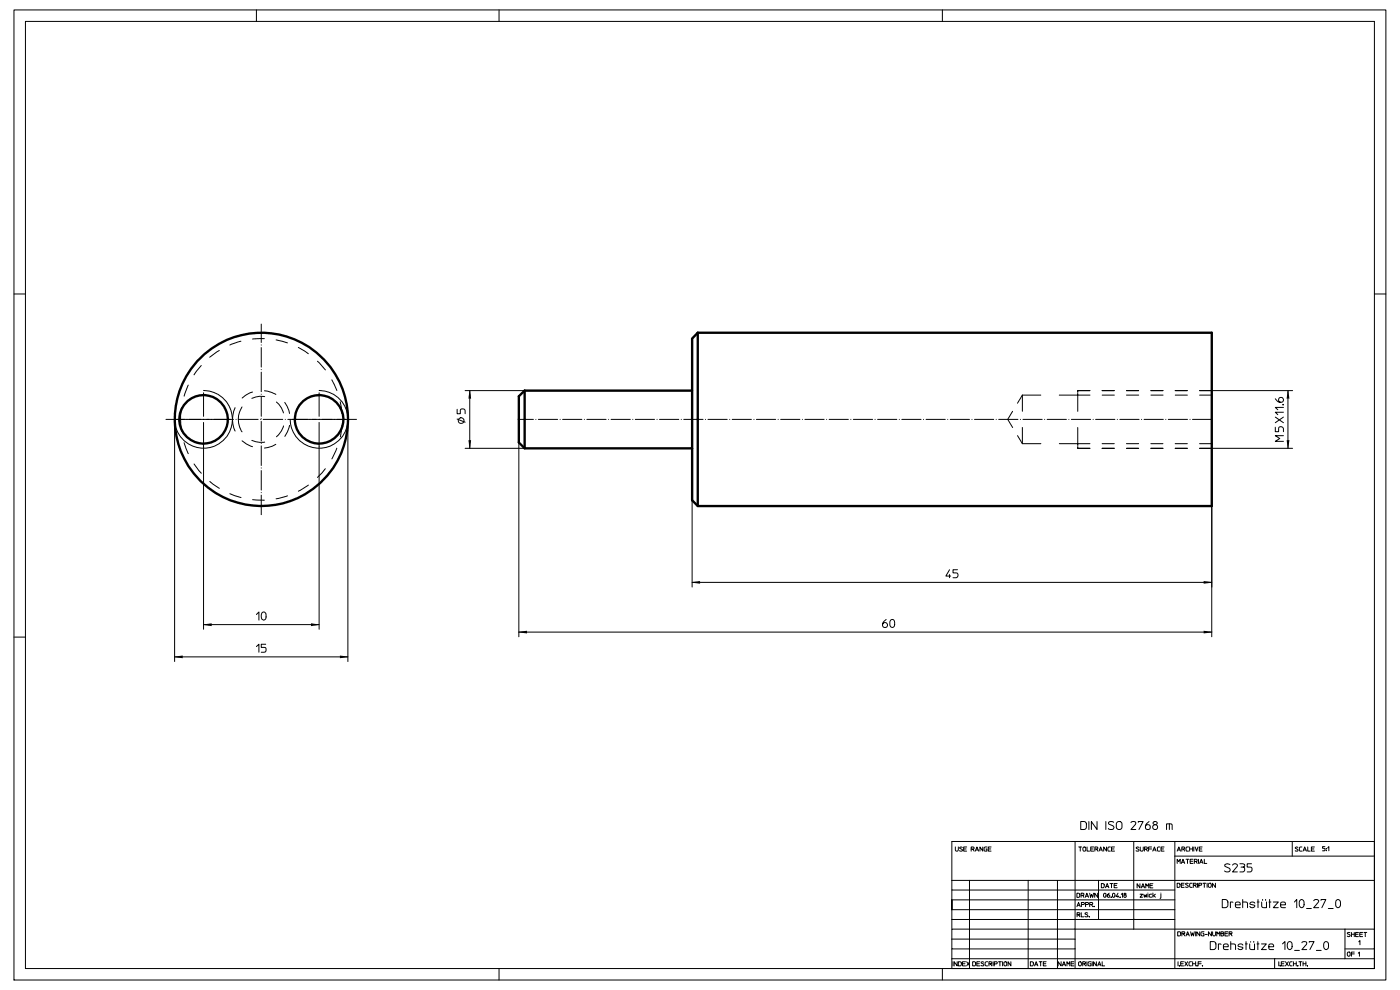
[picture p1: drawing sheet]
<svg xmlns="http://www.w3.org/2000/svg" width="297mm" height="210mm" viewBox="0 0 297 210" stroke-linecap="round" stroke-linejoin="round" font-family="sans-serif">
<path d="M49.3 89a6.1 6.1 0 0 0 8.7 5.6 6.1 6.1 0 0 0 1.5-10.2 6.1 6.1 0 0 0-9.9 2.9l-.3 1.7M228.6 94.1h28.5M228.6 95.1h28.5M228.6 82.9h28.5M257.1 83.8h-28.5" fill="none" stroke="#000" stroke-width=".21" stroke-dasharray="2.6 2.6"/>
<path d="M216.9 94.1h11.7M228.6 83.8h-11.7" fill="none" stroke="#000" stroke-width=".21" stroke-dasharray="3.9 3.9"/>
<path d="M216.9 83.8v10.3M228.6 94.1v-10.3" fill="none" stroke="#000" stroke-width=".21" stroke-dasharray="3.4 3.4"/>
<path d="M213.8 89l3.1-5.2M216.9 94.1l-3.1-5.1" fill="none" stroke="#000" stroke-width=".21" stroke-dasharray="2 2"/>
<path d="M228.6 95.1v-1M228.6 82.9v.9" fill="none" stroke="#000" stroke-width=".21" stroke-dasharray=".3 .3"/>
<path d="M75.6 89h-40.4M257.1 89h-147M55.4 109.2v-40.5" fill="none" stroke="#000" stroke-width=".21" stroke-dasharray="4.1 .5 0 .5"/>
<path d="M43.2 94.6v-11.3M48.9 89h-11.4M62 89h11.3M67.7 94.6v-11.3" fill="none" stroke="#000" stroke-width=".21" stroke-dasharray="5 .6 0 .6"/>
<path d="M50.6 89a4.9 4.9 0 0 0 7.1 4.3 4.9 4.9 0 0 0 .7-8.3 4.9 4.9 0 0 0-7.8 3.1v.9" fill="none" stroke="#000" stroke-width=".21" stroke-dasharray="2.8 2.8"/>
<path d="M38.3 89a17.1 17.1 0 0 0 25 15.3 17.1 17.1 0 0 0 2.1-29.2 17.1 17.1 0 0 0-26.9 11.5l-.2 2.4" fill="none" stroke="#000" stroke-width=".21" stroke-dasharray="2.5 2.5"/>
<g fill="none" stroke="#000" stroke-width=".21">
<path d="M3 2.1h291v205.8h-291zM5.4 4.5h286.2v200.9h-286.2zM54.4 2.1v2.4M105.9 2.1v2.4M199.9 2.1v2.4M3 62.4h2.4M291.6 62.4h2.4M43.2 82.8a6.1 6.1 0 0 1 6.1 6.2 6.1 6.1 0 0 1-6.1 6.1 6.1 6.1 0 0 1-6.2-6.1v51.3M43.2 94.6v38.9M67.7 82.8a6.1 6.1 0 0 1 6.1 6.2 6.1 6.1 0 0 1-6.1 6.1 6.1 6.1 0 0 1-6.1-6.1M67.7 94.6v38.9M73.8 89v51.3"/>
<path d="M97 86.8v1h.6v-.7a.53 .53 0 0 1 .6-.4 .53 .53 0 0 1 .5 .4v.7M97 88.9l1.7 .7M98.7 82.9h12.6M98.7 95.1h12.6M99.7 82.9v12.2M110.1 89v46.1M257.1 82.9h17.1M257.1 95.1h17.1M270.5 90.6v1h.8v-.7a.53 .53 0 0 1 .5-.4 .53 .53 0 0 1 .5 .4v.7M270.5 84.6a1.16 1.16 0 0 0 1.6 .6 .53 .53 0 0 0 0-.8 .53 .53 0 0 0-.8 .2 .53 .53 0 0 0 .4 .7M270.5 88.5l1.8 1.2M272.1 85.8l.2 .1z"/>
<path d="M272.2 85.8h.1M272.3 92.4h-1.8l1 .6-1 .6h1.8M272.3 87.4h-1.8l.6 .6M272.3 86.4h-1.8l.6 .5M272.3 88.5l-1.8 1.2M273.2 82.9v12.2M146.8 106.1v18.4M257.1 107.3v27.8M3 135.1h2.4M37 139.3h36.8M43.2 132.5h24.5M54.4 130.3l.5-.5v1.7"/>
<path d="M54.4 137.2l.5-.5v1.7M55.6 130a.5 .5 0 0 1 .6-.1 .5 .5 0 0 1 .2 .5v.5a.51 .51 0 0 1-.2 .5 .51 .51 0 0 1-.6-.1l-.2-.4zM56.4 136.7h-1v.6h.7a.54 .54 0 0 1 .4 .5 .54 .54 0 0 1-.4 .6h-.7M110.1 134.1h147M146.8 123.5h110.3M188 131.4a1.16 1.16 0 0 0-.6 1.6 .54 .54 0 0 0 .8-.1 .54 .54 0 0 0-.2-.8 .54 .54 0 0 0-.8 .4M189 131.5a.51 .51 0 0 1 .6 0 .51 .51 0 0 1 .2 .5v.5a.52 .52 0 0 1-.5 .6 .52 .52 0 0 1-.5-.6v-.7zM201.4 120.9l-.7 1.3h1M201.4 121.9v.6M203.1 120.9h-.9v.6h.6a.53 .53 0 0 1 .4 .5 .53 .53 0 0 1-.4 .5h-.6M202.7 179.7l.1 .8a.33 .33 0 0 0 .5-.2v-.6M204.2 179.8h-.6v.1l.4 .3a.2 .2 0 0 1 .2 .2 .2 .2 0 0 1-.3 .1l-.3-.1"/>
<path d="M205.1 179.7h-.7v.8h.7M208.5 179.7v.8l-.6-.8v.8M209.4 179.7h-.4l-.2 .1v.7h.6v-.4h-.2M210.3 179.7h-.6v.8h.6M228.1 178.5v18.6h-26.2v2.1M228.8 179.7h.4v.8M229.2 179.7h.2M229.3 174.3h.9l.2 .3v1l-.2 .3-.9 .1zM229.8 179.7h.3l.2 .1v.6l-.1 .1h-.4l-.1-.2zM230.6 179.7v.8h.5M231 174.3v1.7M232 179.7h-.6v.8h.6"/>
<path d="M232.7 174.3v1.7l-1.2-1.7v1.7M234.6 174.3v1.7M234.7 179.7v.8l-.6-.8v.8M235.5 179.7h-.4l-.1 .2 .1 .6h.4M236.3 174.4a.58 .58 0 0 0-.7-.2 .58 .58 0 0 0-.4 .6l.8 .3a.47 .47 0 0 1 .3 .7 .47 .47 0 0 1-.7 .2l-.5-.3M236.4 179.7h-.6v.8h.6M237 174.4a.6 .6 0 0 1 1 .4v.7a.61 .61 0 0 1-.6 .5 .61 .61 0 0 1-.6-.5v-.7zM239.9 174.5a.56 .56 0 0 1 .6-.3 .56 .56 0 0 1 .4 .5l-1 1.3h1M240.5 178.5h-38.6v8.3M241.5 174.4v-.1h1l-.9 1.7M241.6 179.8h-.5v.1l.4 .3a.2 .2 0 0 1 .1 .2 .2 .2 0 0 1-.2 .1l-.4-.1M241.9 179.7l.1 .8a.33 .33 0 0 0 .5-.2v-.6"/>
<path d="M243.8 174.3a1.1 1.1 0 0 0-.7 1.6 .53 .53 0 0 0 .8-.1 .53 .53 0 0 0-.2-.8 .53 .53 0 0 0-.7 .4M244.3 179.7h-.6v.8M244.7 174.4a.42 .42 0 0 1 .7-.1 .42 .42 0 0 1 0 .6 .42 .42 0 0 1-.7-.1zM245 174.9a.52 .52 0 0 0-.4 .8 .52 .52 0 0 0 .9 0 .52 .52 0 0 0-.4-.8M246.1 179.7l-.6 .1 .1 .7h.5M246.9 179.7h-.6v.8h.6M247.5 176v-1.2h1l.2 .2v1M248.1 174.8v1.2M249.2 178.5h-8.7v8.3M249.2 178.5h24.9v3.1M249.2 178.5v26.9M252.1 179.7h-.4l-.1 .2 .1 .6h.4"/>
<path d="M252.4 179.7v.8M253 179.7v.8M253.3 179.7v.8M253.5 179.7l.4 .8 .2-.8M255 179.7h-.6v.8h.6M274.1 178.5h17.5M275.3 179.8l-.2-.1a.2 .2 0 0 0-.3 0 .2 .2 0 0 0 .1 .3l.3 .2a.2 .2 0 0 1 .2 .2 .2 .2 0 0 1-.3 .1l-.3-.1M276.2 179.7l-.5 .1v.7h.5M277.4 179.7v.8h.6M278.8 179.7h-.6v.8h.6M281.1 179.6h-.5v.3h.3a.27 .27 0 0 1 .2 .3 .27 .27 0 0 1-.2 .3h-.3M281.3 180h.1"/>
<path d="M281.7 179.9l.2-.3v.9M201.9 199.2v2.1h26.2M201.9 186.8v2h47.3M201.9 193v-2.1v2.1M201.9 188.8v8.3M201.9 199.2h26.2M201.9 186.8h16.2M201.9 190.9h47.3M201.9 193h47.3M201.9 195h47.3M204.4 180.1h.6M205.7 186.8v18.6"/>
<path d="M206 180.1v.4M206.4 180.1h-.4v-.4h.4a.23 .23 0 0 1 .3 .2 .23 .23 0 0 1-.3 .2l.3 .4M206.9 180.5l.4-.8 .3 .8M207 180.3h.5M209.7 180.1h.5M218.1 186.8v18.6h-12.4M218.1 186.8h6.2v18.6h-6.2M224.3 186.8h8.7M228.5 189.5l.6 .1v.6l-.2 .2h-.4zM228.5 192.3l.3-.9 .4 .9M228.5 194.1v.4M228.6 192h.5"/>
<path d="M228.8 194.1h-.3v-.5h.4a.23 .23 0 0 1 .2 .2 .23 .23 0 0 1-.3 .3l.3 .4M229.3 189.9v.5M229.4 193.6v.9h.5M229.4 191.9h.4a.21 .21 0 0 0 .2-.2 .21 .21 0 0 0-.2-.3h-.4v.9M229.7 189.9h-.4v-.4h.6a.23 .23 0 0 1 0 .3 .23 .23 0 0 1-.2 .1l.2 .5M230.2 190.4l.4-.9 .3 .9M230.3 191.9h.4a.21 .21 0 0 0 .2-.2 .21 .21 0 0 0-.2-.3h-.4v.9M230.3 190.1h.5M230.8 193.7h-.6v.2l.4 .2a.22 .22 0 0 1 .2 .2 .22 .22 0 0 1-.3 .2l-.3-.1M231.1 194.5h.1M231.2 189.5l.2 .9 .2-.6 .2 .6 .2-.9M231.2 191.9v.4"/>
<path d="M231.4 180.1h.5M231.5 191.9h-.3v-.5h.4a.22 .22 0 0 1 .2 .3 .22 .22 0 0 1-.3 .2l.3 .4M232.1 192.3h.1M232.3 180.1v.4M232.6 180.1h-.3v-.4h.4a.23 .23 0 0 1 .2 .2 .23 .23 0 0 1-.3 .2l.3 .4M232.9 189.5v.9l-.7-.9v.9M233.2 180.5l.3-.8 .4 .8M233.3 180.3h.5M233.6 187.4l.6 .2v.5l-.1 .2h-.5zM234.2 189.6a.26 .26 0 0 1 .3-.1 .26 .26 0 0 1 .1 .3v.3a.27 .27 0 0 1-.3 .2 .27 .27 0 0 1-.2-.3zM234.5 188.3l.4-.9 .3 .9M234.6 188.1h.5"/>
<path d="M235.3 189.5l-.2 .2a.36 .36 0 0 0-.2 .4 .36 .36 0 0 0 .3 .3 .27 .27 0 0 0 .2-.5 .27 .27 0 0 0-.5 .1M235.5 187.4h.3v.9M235.8 190.4h.1M235.8 190.3h.1M235.8 187.4h.3M235.8 180.1h.5M236 189.6a.28 .28 0 0 1 .4-.1 .28 .28 0 0 1 .1 .3v.2a.27 .27 0 0 1-.2 .4 .27 .27 0 0 1-.3-.4zM236.4 187.8h.5M237 187.4h-.6v.9h.6M237.2 189.5l-.4 .7h.5M237.2 190v.4M237.6 190.4h.1"/>
<path d="M237.6 190.3h.1M237.9 189.7l.2-.2v.9M238.6 189.8a.27 .27 0 0 0-.2 .4 .27 .27 0 0 0 .5 0 .27 .27 0 0 0-.2-.4M240.5 186.8h-7.5v8.2M240.5 186.8h51.1M240.5 186.8v10.3M241.8 187.5v.8l-.6-.8v.8M241.9 189.7h.5l-.5 .6h.5M242.1 188.3l.4-.8 .3 .8M242.2 188.1h.5M242.6 189.7l.2 .6 .2-.4 .1 .4 .2-.6M242.8 180.1v.4"/>
<path d="M243.1 188.3v-.8l.3 .5 .3-.5v.8M243.1 180.1h-.3v-.4h.4a.23 .23 0 0 1 .2 .2 .23 .23 0 0 1-.3 .2l.3 .4M243.5 189.4v.1M243.5 189.7v.6M243.7 180.1h.6M243.9 187.8h.6M244.3 189.7l-.5 .1v.4l.5 .1M244.5 180.5l.4-.8 .4 .8M244.6 187.5h-.7v.8h.7M244.6 189.4v.9M244.7 180.3h.4M244.8 190l.3 .3"/>
<path d="M245.1 189.7l-.5 .4M246.3 189.7v.7l-.2 .2M246.3 189.4v.1M246.3 180.1h.5M249.2 181.6h42.4M249.7 187.4h.5l.1 .2v.5l-.2 .1h-.4zM249.7 180.5l.4-.8 .3 .8M249.7 183.2v-.9l.3 .5 .4-.5v.9M249.8 197.7h.6v.8h-.6zM249.9 180.3h.4M250.6 183.2l.4-.9 .3 .9M250.6 187.7h.5"/>
<path d="M250.7 180.1v.4M250.7 198.1v.4M250.8 182.9h.4M251.1 198.1h-.4v-.4h.4a.22 .22 0 0 1 .3 .2 .22 .22 0 0 1-.3 .2l.3 .4M251.1 180.1h-.4v-.4h.6a.23 .23 0 0 1 0 .3 .23 .23 0 0 1-.2 .1l.2 .4M251.2 187.4h-.6v.8h.6M251.6 198.5l.4-.8 .3 .8M251.6 182.3h.3v.9M251.7 198.3h.5M251.9 182.3h.3M252.1 187.4h-.3a.19 .19 0 0 0-.2 0 .19 .19 0 0 0 0 .2l.4 .2a.22 .22 0 0 1 .1 .3 .22 .22 0 0 1-.3 .1l-.3-.1M252.4 180.1h.6"/>
<path d="M252.5 182.7h.5M252.6 197.7l.2 .8 .2-.6 .2 .6 .2-.8M252.9 187.4h-.4l-.1 .1v.6l.5 .1M253.1 182.3h-.6v.9h.6M253.2 187.8v.4M253.4 182.7v.5M253.5 187.8h-.3v-.4h.4a.22 .22 0 0 1 .2 .2 .22 .22 0 0 1-.3 .2l.3 .4M253.6 197.7v.8M253.7 182.7h-.3v-.4h.5a.23 .23 0 0 1 .1 .3 .23 .23 0 0 1-.3 .1l.3 .5M254 187.4v.8M254.2 182.3v.9M254.3 187.8h.4a.21 .21 0 0 0 .2-.2 .21 .21 0 0 0-.2-.2h-.4v.8"/>
<path d="M254.4 180.1h.6M254.5 183.2l.3-.9 .4 .9M254.5 197.7v.8l-.6-.8v.8M254.6 182.9h.5M255.2 187.4h.3v.8M255.4 197.7h-.4l-.2 .2 .1 .6h.5v-.5h-.2M255.5 182.3v.9h.5M255.5 187.4h.3M255.7 198.2h.4M256.1 187.4v.8M256.5 187.4l.4 .1 .1 .5a.32 .32 0 0 1-.4 .2 .32 .32 0 0 1-.3-.2zM256.8 199.7l.8 .1 .3 .3 .1 .8-.4 .5h-.8z"/>
<path d="M257 197.7v.8l-.6-.8v.8M257.2 197.7v.6a.32 .32 0 0 0 .4 .2 .32 .32 0 0 0 .3-.2v-.6M257.8 187.4v.8l-.6-.8v.8M258.1 198.5v-.8l.3 .4 .4-.4v.8M259 198h.4a.25 .25 0 0 1 .2 .3 .25 .25 0 0 1-.2 .2h-.4v-.8h.5l-.1 .3M259.3 190.8h.8l.4 .4v1l-.4 .3h-.8zM259.9 198h.5M260.5 197.7h-.6v.8h.6M260.7 198.1v.4M260.9 183.4a.67 .67 0 0 0-1.1 .2l.9 .5a.47 .47 0 0 1 .2 .7 .47 .47 0 0 1-.7 .2l-.4-.3M261.1 198.1h-.4v-.4h.5a.22 .22 0 0 1 .2 .2 .22 .22 0 0 1-.3 .2l.3 .4M261.1 199.7v1.7"/>
<path d="M261.5 183.5a.5 .5 0 0 1 .6-.3 .5 .5 0 0 1 .3 .6l-.9 1.2h1M261.5 191.4l-.5-.1v1.2M262.1 191.9h1a.53 .53 0 0 0-.4-.6 .53 .53 0 0 0-.6 .4v.7l.4 .1h.6M263 183.2l1 .2v.4l-.3 .1a.53 .53 0 0 1 .4 .6 .53 .53 0 0 1-.4 .5h-.7M263.3 183.9h.4M263.6 191.3h.7l.3 .2 .1 1M263.6 190.8v1.7M264.3 199.7v1.7M265.3 199.8h.1M265.5 183.2h-.9v.7h.6a.53 .53 0 0 1 .4 .5 .53 .53 0 0 1-.4 .6h-.6M266 199.8h.1M266.2 191.6a.52 .52 0 0 0-.6-.3 .52 .52 0 0 0-.4 .5l.9 .2a.51 .51 0 0 1-.4 .6 .51 .51 0 0 1-.6-.3"/>
<path d="M266.7 191.3h.4M266.8 199.7v1.7M266.9 190.8v1.7M267.7 191.3v1.1l.3 .1h.7v-1.2M267.9 190.9h.1M268.5 190.9h.1M269.2 191.3h.4M269.3 190.8v1.7M270.1 191.3h1.1l-1.1 1.2h1.1M271.7 191.9h1a.53 .53 0 0 0-.4-.6 .53 .53 0 0 0-.6 .4v.7l.4 .1h.6M273.3 199.8a.51 .51 0 0 1 .6 0 .51 .51 0 0 1 .2 .6v.4a.52 .52 0 0 1-.5 .6 .52 .52 0 0 1-.5-.6zM274.6 191.3l.5-.5v1.7"/>
<path d="M275.8 191a.5 .5 0 0 1 .6-.1 .5 .5 0 0 1 .2 .5v.5a.52 .52 0 0 1-.5 .6 .52 .52 0 0 1-.5-.6zM276.2 200a.56 .56 0 0 1 .6-.3 .56 .56 0 0 1 .4 .5l-1 1.2h1M276.4 180.5l.4-.8 .3 .8M276.5 180.3h.5M277.2 192.7h1M277.7 199.9v-.2h1.1l-.9 1.7M278.2 180.1h.5M278.7 191.1a.58 .58 0 0 1 .6-.3 .58 .58 0 0 1 .5 .4l-1.1 1.3h1.1M280.2 191v-.2h1.1l-.9 1.7M281 199.8a.52 .52 0 0 1 .6 0 .52 .52 0 0 1 .2 .6v.4a.52 .52 0 0 1-.5 .6 .52 .52 0 0 1-.5-.6v-.7zM281.3 180.4h.1M281.4 180.4h.1"/>
<path d="M281.4 180h.1M281.8 192.7h1M283.5 191a.52 .52 0 0 1 .6-.1 .52 .52 0 0 1 .3 .5v.5a.52 .52 0 0 1-.5 .6 .52 .52 0 0 1-.5-.6zM285.3 197.1v6.3M286.4 197.9l-.2-.1a.2 .2 0 0 0-.3 0 .2 .2 0 0 0 0 .3l.4 .2a.22 .22 0 0 1 .1 .2 .22 .22 0 0 1-.2 .2l-.4-.1M286.7 197.8v.9M286.7 198.2h.6M287.3 197.8v.9M287.6 198.2h.5M288.2 197.8h-.6v.9h.6M288.3 199.8l.2-.3v.9M288.5 198.2h.5"/>
<path d="M289.1 197.8h-.6v.9h.6M289.3 197.8h.3v.9M289.6 197.8h.3M105.9 205.4v2.5M199.9 205.4v2.5M201.9 201.3v4.1h3.8M201.9 203.4h89.7M202.2 204v.9M203.1 204v.9l-.7-.9v.9M203.3 204l.6 .1v.5l-.1 .3h-.5zM204.2 204.4h.5M204.8 204h-.6v.9h.6"/>
<path d="M205.1 204l.6 .9M205.7 204l-.6 .9M206.3 204l.6 .1 .1 .5-.2 .3h-.5zM207.2 204.4h.6M207.9 204h-.7v.9h.7M208.7 204.1l-.1-.1a.23 .23 0 0 0-.3 0 .23 .23 0 0 0-.1 .3l.4 .2a.22 .22 0 0 1 .1 .2 .22 .22 0 0 1-.2 .2l-.4-.1M209.5 204l-.4 .1-.1 .2 .1 .5 .4 .1M209.8 204.5v.4M210.1 204.5h-.3v-.5l.6 .1a.23 .23 0 0 1 0 .2 .23 .23 0 0 1-.3 .2l.3 .4M210.7 204v.9M210.9 204.5h.4a.23 .23 0 0 0 .3-.3 .23 .23 0 0 0-.3-.2h-.4v.9M211.8 204h.3v.9"/>
<path d="M212.1 204h.3M212.7 204v.9M213.1 204.1l.2-.1 .3 .2v.4a.3 .3 0 0 1-.3 .3 .3 .3 0 0 1-.3-.3zM214.5 204v.9l-.6-.9v.9M218.6 204l.5 .1 .1 .5-.2 .3h-.4zM219.5 204.9l.3-.9 .4 .9M219.6 204.6h.5M220.5 204h.3v.9M220.8 204h.3M221.3 204.4h.6M221.9 204h-.6v.9h.6M224.3 205.4h24.9"/>
<path d="M225.1 204v.9l-.6-.9v.9M225.4 204.9l.3-.9 .4 .9M225.5 204.6h.5M226.3 204.9v-.9l.4 .5 .2-.5v.9M227.2 204.4h.6M227.8 204h-.6v.9h.6M228.8 204.1h.5l.1 .5a.3 .3 0 0 1-.3 .3 .3 .3 0 0 1-.3-.3zM229.7 204.5v.4M230 204.5h-.3v-.5h.4a.23 .23 0 0 1 .2 .3 .23 .23 0 0 1-.3 .2l.3 .4M230.6 204v.9M231.5 204h-.5l-.2 .3 .1 .5 .6 .1v-.5h-.3M231.7 204v.9"/>
<path d="M232.6 204v.9l-.6-.9v.9M232.9 204.9l.3-.9 .4 .9M233 204.6h.4M233.8 204v.9h.6M249.9 204v.9M250.2 204.9h.1M250.5 204.4h.5M251.1 204h-.6v.9h.6M251.4 204l.6 .9M252 204l-.6 .9M252.8 204l-.6 .2 .1 .6 .5 .1M253 204v.9"/>
<path d="M253 204.4h.6M253.6 204v.9M254 204.9h.1M253.9 204.9h.1M254.2 204.4h.6M254.8 204h-.6v.9M255.1 204.9h.1M259 200.3l-.5-.1v1.2M259.5 200.8h1.1a.53 .53 0 0 0-.4-.6 .53 .53 0 0 0-.7 .4l.2 .8h.9M261.1 200.2h.6l.4 .2v1M263.7 200.5a.48 .48 0 0 0-.6-.3 .48 .48 0 0 0-.4 .6l.9 .2a.52 .52 0 0 1-.4 .5 .52 .52 0 0 1-.6-.3M264.2 200.2h.4"/>
<path d="M265.1 200.2v1.1l.4 .1h.6v-1.2M266.7 200.2h.4M267.6 200.2h1l-1 1.2h1M269.2 200.8h1a.53 .53 0 0 0-.4-.6 .53 .53 0 0 0-.6 .4l.1 .8h.9M270.4 203.4v2h-21.2M270.4 205.4h21.2M271.3 204v.9M271.6 204.9h.1M271.8 204.4h.5M272.1 200.2l.5-.5v1.7M272.5 204h-.7v.9h.7M272.7 204l.6 .9"/>
<path d="M273.3 204l-.6 .9M274.1 204l-.5 .1v.2v.5l.5 .1M274.4 204v.9M274.4 204.4h.6M274.6 201.6h1.1M275 204v.9M275.3 204.9h.1M275.6 204h.3v.9M275.9 204h.3M276.4 204v.9M276.4 204.4h.6M277 204v.9"/>
<path d="M277.4 204.9h.1M279.3 201.6h1M285.3 201.3h6.3v-4.2h-63.5v8.3M285.9 202l.5 .1v.6a.31 .31 0 0 1-.3 .1 .31 .31 0 0 1-.3-.2zM286.7 202.3h.6M287.3 202h-.6v.8M288.1 202.2l.3-.2v.8"/>
<circle cx="97.8" cy="89.2" r=".61"/>
<circle cx="238.7" cy="189.6" r=".19"/>
</g>
<g fill="#000">
<path d="M99.4 93.4h.5l-.2 1.7h-.1z" fill-rule="evenodd"/>
<path d="M99.6 82.9h.1l.2 1.7h-.5z" fill-rule="evenodd"/>
<path d="M272.9 93.4h.6l-.2 1.7z" fill-rule="evenodd"/>
<path d="M273.2 82.9l.3 1.7h-.6z" fill-rule="evenodd"/>
<path d="M37 139.3l1.8-.2v.5l-1.8-.2z" fill-rule="evenodd"/>
<path d="M43.2 132.5l1.7-.3v.6z" fill-rule="evenodd"/>
<path d="M66 132.2l1.7 .4-1.7 .2z" fill-rule="evenodd"/>
<path d="M72.1 139.1l1.7 .2v.1l-1.7 .2z" fill-rule="evenodd"/>
<path d="M110.1 134l1.7-.2v.6l-1.7-.2z" fill-rule="evenodd"/>
<path d="M146.8 123.5l1.7-.2v.5l-1.7-.2z" fill-rule="evenodd"/>
<path d="M255.3 123.3l1.8 .2v.1l-1.8 .2z" fill-rule="evenodd"/>
<path d="M255.3 133.8l1.8 .2v.2l-1.8 .2z" fill-rule="evenodd"/>
</g>
<g fill="none" stroke="#000" stroke-width=".5">
<path d="M148 70.6h109.1v36.7h-109.1l-1.2-1.2v-34.3zM148 70.6v36.7M111.3 82.9v12.2h35.5M111.3 82.9l-1.2 1.2v9.8l1.2 1.2M111.3 82.9h35.5"/>
<circle cx="43.2" cy="89" r="5.1"/>
<circle cx="55.5" cy="89" r="18.4"/>
<circle cx="67.7" cy="89" r="5.1"/>
</g>
</svg>
